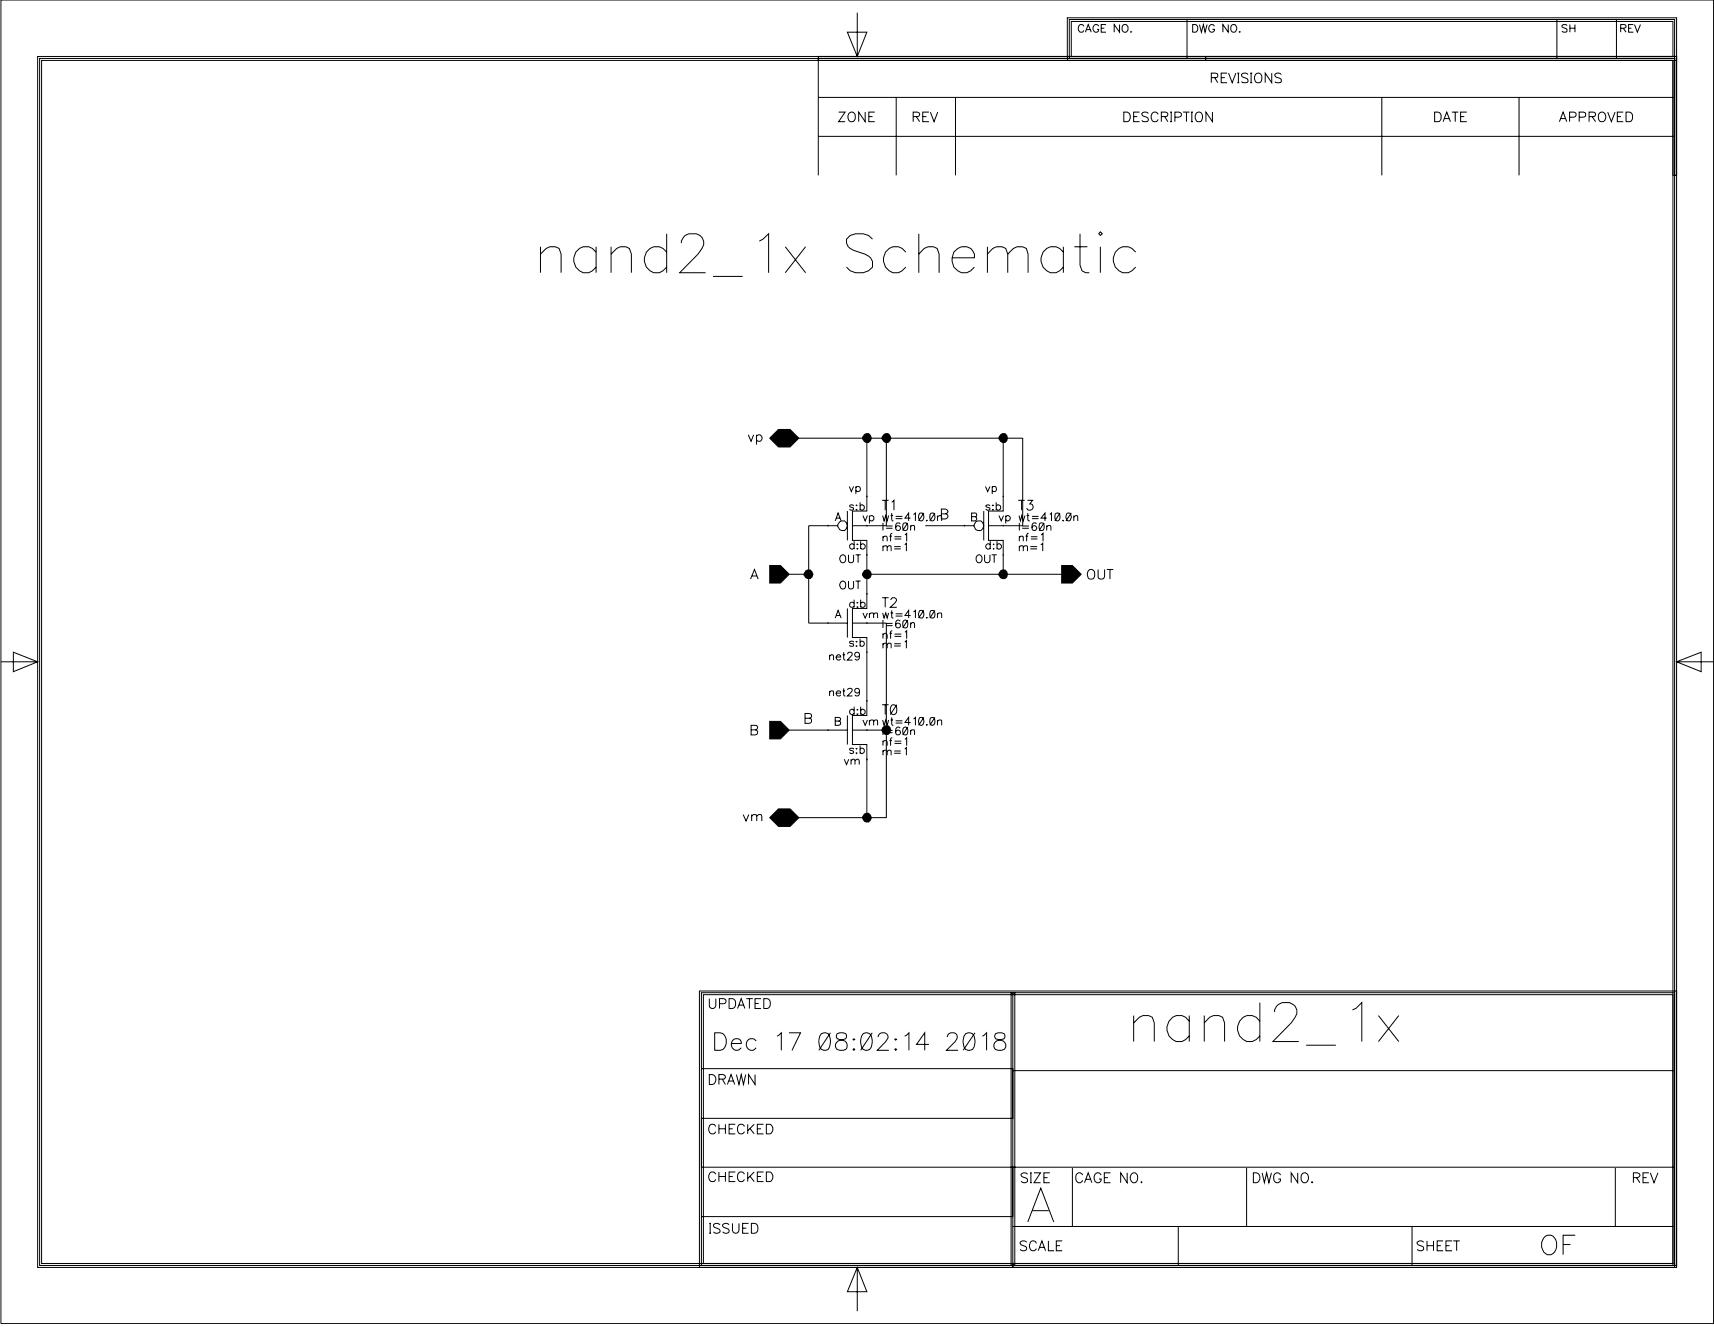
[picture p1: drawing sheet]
<svg xmlns="http://www.w3.org/2000/svg" width="514mm" height="398mm" viewBox="0 0 514 398" stroke-linecap="round" stroke-linejoin="round" font-family="sans-serif">
<g fill="none" stroke="#000" stroke-width=".3">
<path d="M11.3 16.9h491.5v362.6h-1.1v-361.4h-489.2v360.8h489.7v1.2h-490.9zM11.9 17.5h490.3v362h-490.3zM245.4 16.9h257.4v35.7h-1.1v-34.5h-256.3zM254.1 9.7h5.9l-2.9 7.2zM257.1 3.8v13.1M320.1 5.3h182.7v12.8h-141.2v-1.2h140.1v-10.5h-180.4v10.5h40.3v1.2h-41.5zM320.7 5.8h181.5v11.7h-181.5zM325.1 7.9a.88 .88 0 0 0-1-.5 .88 .88 0 0 0-.7 .8v.6a.88 .88 0 0 0 .7 .9 .88 .88 0 0 0 1-.6M325.5 9.7l.8-2.3 1 2.3M325.8 8.9h1.1M329.5 7.9l-.4-.4a1.1 1.1 0 0 0-1.4 1 1.1 1.1 0 0 0 1.4 1.1l.4-.8h-.5M330.2 8.5h1"/>
<path d="M331.7 7.4h-1.5v2.3h1.5M335.7 7.4v2.3l-1.6-2.3v2.3M336.9 7.5a1.1 1.1 0 0 1 1.4 1 1.1 1.1 0 0 1-1.4 1.1l-.4-.8 .1-.9zM339 9.6h.3zM356 5.8v11.7M357.7 7.4h.7a1.22 1.22 0 0 1 .8 1.1 1.22 1.22 0 0 1-.8 1.2h-.7zM359.7 7.4l.6 2.3 .6-2.3 .5 2.3 .6-2.3M364.2 7.9a.88 .88 0 0 0-1-.5 .88 .88 0 0 0-.7 .8v.6a.85 .85 0 0 0 .8 .9 .85 .85 0 0 0 .9-.9h-.6M368.3 7.4v2.3l-1.6-2.3v2.3M369.5 7.5a.79 .79 0 0 1 1.1 .2 1.11 1.11 0 0 1 .2 1.4 1.11 1.11 0 0 1-1.3 .5l-.4-.8 .1-.9zM371.6 9.6h.3zM466.9 5.8v11.7"/>
<path d="M469.9 7.7a.88 .88 0 0 0-1.5 .2l.1 .2 1.3 .5 .1 .7a.97 .97 0 0 1-1.5 0M470.8 8.5h1.5M470.8 7.4v2.3M472.3 7.4v2.3M484.7 5.8v11.7M486 8.5h1l.6-.5v-.2l-.2-.3-1.4-.1v2.3M486.8 8.5l.8 1.2M488.4 8.5h.8M489.8 7.4h-1.4v2.3h1.4M490.2 7.4l.8 2.3 .9-2.3M513.9 0v396.9h-513.6v-396.9M245.4 29.2h256.8"/>
<path d="M251.5 33.6h1.9l-1.9 2.9h1.9M254.5 34a1.2 1.2 0 0 1 1.6-.1 1.2 1.2 0 0 1 .4 1.5 1.1 1.1 0 0 1-1.1 1.1 1.1 1.1 0 0 1-1.1-1.1zM259.4 33.6v2.9l-1.9-2.9v2.9M260.5 35h1.1M262.3 33.6h-1.8v2.9h1.8M268.8 29.2v23.4M273.8 35h1.3a.68 .68 0 0 0 .6-.4 .68 .68 0 0 0-.1-.7l-.5-.3h-1.3v2.9M274.8 35l1 1.5M276.7 35h1.1M278.6 33.6h-1.9v2.9h1.9M279 33.6l1.1 2.9 1.1-2.9M286.5 29.2v23.4"/>
<path d="M337 33.6h1a1.55 1.55 0 0 1 1 1.5 1.55 1.55 0 0 1-1 1.4h-1zM340 35h1.1M341.7 33.6h-1.7v2.9h1.7M344.4 34a1.1 1.1 0 0 0-1.1-.4 1.1 1.1 0 0 0-.9 .7l.3 .4 1.4 .6 .3 .8a1.26 1.26 0 0 1-2 0M347.3 34.3a1.09 1.09 0 0 0-1.2-.7 1.09 1.09 0 0 0-.9 1.1v.7a1.09 1.09 0 0 0 .9 1.1 1.09 1.09 0 0 0 1.2-.7M348.3 35h1.2a.74 .74 0 0 0 .7-.9l-.7-.5h-1.2v2.9M349.3 35l.9 1.5M350.9 33.6h.6M350.9 36.5h.6M351.2 33.6v2.9M352.3 35.1h1.2l.6-.2 .2-.8-.8-.5h-1.2v2.9M354.8 33.6h1.9"/>
<path d="M355.8 33.6v2.9M357.2 33.6h.5M357.2 36.5h.5M357.4 33.6v2.9M358.7 34a1.2 1.2 0 0 1 1.5-.1 1.2 1.2 0 0 1 .4 1.5 1.1 1.1 0 0 1-1.1 1.1 1.1 1.1 0 0 1-1.1-1.1zM363.2 23.3l1.7-.1 .3-.4-.1-.6-.6-.3h-1.3v2.9M363.6 33.6v2.9l-2-2.9v2.9M364.3 23.3l.9 1.5M366.2 23.3h1.1M368 21.9h-1.8v2.9h1.8M368.4 21.9l1.1 2.9 1.1-2.9M371 21.9h.6"/>
<path d="M371 24.8h.6M371.4 21.9v2.9M374.3 22.4a1.1 1.1 0 0 0-1.1-.5 1.1 1.1 0 0 0-.9 .7l.3 .4 1.1 .5a.73 .73 0 0 1 .5 .5 .73 .73 0 0 1-.2 .7 1.65 1.65 0 0 1-1.7-.2M374.9 21.9h.6M374.9 24.8h.6M375.2 21.9v2.9M376.5 22.4a1.2 1.2 0 0 1 1.5-.2 1.2 1.2 0 0 1 .4 1.5 1.1 1.1 0 0 1-1.1 1.1 1.1 1.1 0 0 1-1.1-1.1zM381.4 21.9v2.9l-2-2.9v2.9M384.2 22.4a1.1 1.1 0 0 0-1-.5 1.1 1.1 0 0 0-.9 .7l.3 .4 1.4 .6a.7 .7 0 0 1 0 1.1 1.65 1.65 0 0 1-1.7-.2M414.4 29.2v23.4M430.2 33.6h1a1.55 1.55 0 0 1 1 1.5 1.55 1.55 0 0 1-1 1.4h-1zM432.8 36.5l1.1-2.9 1.1 2.9"/>
<path d="M433.2 35.6h1.3M435.4 33.6h1.9M436.4 33.6v2.9M438 35h1.1M439.9 33.6h-1.9v2.9h1.9M455.5 29.2v23.4M467.6 36.5l1.1-2.9 1.1 2.9M468.1 35.6h1.3M470.7 35.1h1.3a.77 .77 0 0 0 .6-.5 .77 .77 0 0 0-.2-.8l-1.7-.2v2.9M473.6 35.1h1.2l.6-.2v-1l-.6-.3h-1.2v2.9M476.5 35h1.3a.74 .74 0 0 0 .7-.9l-.7-.5h-1.3v2.9M477.5 35l1 1.5"/>
<path d="M479.6 34a1.2 1.2 0 0 1 1.5-.1 1.2 1.2 0 0 1 .4 1.5 1.1 1.1 0 0 1-1.1 1.1 1.1 1.1 0 0 1-1.1-1.1zM482.1 33.6l1.1 2.9 1.1-2.9M485 35h1.1M486.8 33.6h-1.8v2.9h1.8M487.6 33.6h1a1.55 1.55 0 0 1 1 1.5 1.55 1.55 0 0 1-1 1.4h-1zM245.4 40.9h256.8M245.4 52.6v-35.1h256.8v35.1M162.1 76.2l1.7-1.7 1.1-.5h1.7l1.1 .5 .6 1.7v5.6M162.1 74v7.8M178.8 75.6a3.7 3.7 0 0 0-4.6-1.4 3.7 3.7 0 0 0-2.1 4.2 3.6 3.6 0 0 0 2.7 3.4 3.6 3.6 0 0 0 4-1.7M178.8 74v7.8M183.2 76.2l1.7-1.7 1.1-.5h1.6l1.2 .5 .5 1.7v5.6"/>
<path d="M183.2 74v7.8M199.9 75.6a3.7 3.7 0 0 0-4.5-1.4 3.7 3.7 0 0 0-2.2 4.2 3.6 3.6 0 0 0 2.7 3.4 3.6 3.6 0 0 0 4-1.7M199.9 70.1v11.7M204.3 72.9a2.95 2.95 0 0 1 2.3-2.8h2.2a2.81 2.81 0 0 1 1.7 4.4l-1.2 1.7-5.5 5.6h7.8M227.7 72.3l1.1-.6 1.7-1.6v11.7M235.5 74l6.1 7.8M241.6 74l-6.1 7.8M261.6 71.7a5.6 5.6 0 0 0-6.6-1.1l-1.1 1.1a2.88 2.88 0 0 0 2.2 3.4l3.3 1.1a3.2 3.2 0 0 1 2.2 3.9 5.1 5.1 0 0 1-7.7 0M271.6 75.6a3.7 3.7 0 0 0-4.5-1.4 3.7 3.7 0 0 0-2.1 4.2 3.6 3.6 0 0 0 2.7 3.4 3.6 3.6 0 0 0 3.9-1.7M275.5 76.2l1.6-1.7 1.2-.5h1.6l1.1 .5 .6 1.7v5.6M275.5 70.1v11.7M285.5 77.3h6.7a3.1 3.1 0 0 0-1.5-3.1 3.1 3.1 0 0 0-3.5 .3 4 4 0 0 0-1.5 4.7 4 4 0 0 0 4.2 2.6l1.2-.6 1.1-1.1"/>
<path d="M296.1 76.2l1.6-1.7 1.1-.5h1.7l1.1 .5 .6 1.7v5.6M296.1 74v7.8M302.2 76.2l1.7-1.7 1.1-.5h1.6l1.2 .5 .5 1.7v5.6M318.9 75.6a3.7 3.7 0 0 0-4.5-1.4 3.7 3.7 0 0 0-2.2 4.2 3.6 3.6 0 0 0 2.7 3.4 3.6 3.6 0 0 0 4-1.7M318.9 74v7.8M322.2 74h3.9M323.9 70.1v9.4l.6 1.7 1.1 .6h1.1M330 69.5l.6 .6-.6 .5-.5-.5zM330 74v7.8M340.6 75.6a3.7 3.7 0 0 0-4.6-1.4 3.7 3.7 0 0 0-2.1 4.2 3.6 3.6 0 0 0 2.7 3.4 3.6 3.6 0 0 0 4-1.7M213.8 82.9h8.9M224.4 130.4l.8 1.9 .8-1.9"/>
<path d="M226.9 130.8a.94 .94 0 0 1 1.3-.1 .94 .94 0 0 1 0 1.4 .94 .94 0 0 1-1.3-.2M226.9 130.4v2.9M230.8 131.4l2.7-2.6h3.4l2.7 2.6-2.7 2.6h-3.4zM236.7 131.4h70v26.2h-10.3M260 131.4v21.8h-4.4v8.9h4.4v20.4h-4.4v8.7h4.4v23.3h-4.4v8.8h4.4v21.9M265.8 131.4v26.2h-10.2M300.8 131.4v21.8h-4.4v8.9h4.4v10.1M250.5 156.2l.8-2.4 1 2.4M250.8 155.4h1.1M251.2 157.6h-8.7v29.3h11.6M254.1 153.2v8.9M254.7 145.9l.6 1.5 .7-1.5"/>
<path d="M256 151.7a.67 .67 0 0 0-1.2 0l.1 .3 1 .3 .1 .4a.67 .67 0 0 1-1.2 0M256.7 146.2a.75 .75 0 0 1 1.1-.1 .75 .75 0 0 1 0 1.1 .75 .75 0 0 1-1.1-.1M256.7 145.9v2.3M256.7 152.8h.3l-.1 .2zM256.9 151.4v.2h-.2zM257.9 151.7a.73 .73 0 0 1 1.1 0 .73 .73 0 0 1 0 1 .73 .73 0 0 1-1.1 0M257.9 150.6v2.4M258.8 154.6l.6 1.6 .7-1.6M260.7 154.9l.5-.3a.81 .81 0 0 1 .9 .8 .81 .81 0 0 1-.9 .8l-.5-.3M260.7 154.6v2.4M264.5 150h2M264.7 154.6l.4 1.6 .5-1.6 .5 1.6 .4-1.6"/>
<path d="M264.8 156.8v2.3M265.5 150v3M265.7 157.7h2M265.7 158.4h2M267.1 154.6h.7M267.4 153.8v1.9l.1 .3 .4 .2M267.4 150.6l.7-.6v3M267.6 159.9l-.4 .2-.1 .3v1.9M268.6 154.9h2M268.6 155.5h2M269.9 157.1l-.1-.2a.81 .81 0 0 0-1.1 .3 1.36 1.36 0 0 0 .6 1.9 .73 .73 0 0 0 .7-.7 .73 .73 0 0 0-.6-.8 .73 .73 0 0 0-.8 .7M271 156.9a.81 .81 0 0 1 1.1 .3v1.5a.75 .75 0 0 1-.6 .4 .75 .75 0 0 1-.7-.4l-.1-1z"/>
<path d="M272.2 156.8l-1.5 2.3M273.1 155.4h-1.7l1.1-1.6v2.4M273.1 158a.78 .78 0 0 1 1.1-.4l.1 1.5M273.1 157.6v1.5M273.9 154.3l.6-.5v2.4M275.8 153.9a.78 .78 0 0 1 1.1 .4 1.26 1.26 0 0 1-.8 1.9 1.54 1.54 0 0 1-.3-2.3zM277.1 153.8l-1.7 2.4M277.5 157.6h14.6M277.9 156h.2l-.2 .2zM279.2 153.9a.81 .81 0 0 1 1.1 .4l.1 .6a1.03 1.03 0 0 1-.9 1.3 1.54 1.54 0 0 1-.3-2.3zM280.4 153.8l-1.6 2.4M281.1 155.1l.6-.5 .6 .2 .1 1.4"/>
<path d="M281.1 154.6v1.6M282.3 154.1h1.3a.76 .76 0 0 1 .7 .8 .76 .76 0 0 1-.7 .7h-1.3v-2.9l1.6 .1a.68 .68 0 0 1 .3 .8 .68 .68 0 0 1-.6 .5M291.4 154.9h1l.4 .3v.8l-.4 .2h-1v-2.4l1.3 .1 .1 .9-.4 .1M295 153.2v8.9M295.5 145.9l.7 1.5 .7-1.5M296.9 151.7a.73 .73 0 0 0-1.3 0l.3 .4 .9 .2 .1 .4a.73 .73 0 0 1-1.3 0M297.5 146.2a.71 .71 0 0 1 1.1-.1 .71 .71 0 0 1 0 1.1 .71 .71 0 0 1-1.1-.1M297.5 145.9v2.3M297.7 151.4l.2 .2h-.2zM297.7 152.7l.2 .1-.2 .2zM298.7 151.7l.8-.3 .5 .3 .1 .4-.1 .6-.5 .3-.8-.3M298.7 150.6v2.4"/>
<path d="M299.6 154.6l.7 1.6 .6-1.6M301.6 154.9a.76 .76 0 0 1 1.1-.1 .76 .76 0 0 1 0 1.2 .76 .76 0 0 1-1.1-.1M301.6 154.6v2.4M305.3 150h2M305.6 154.6l.4 1.6 .4-1.6 .5 1.6 .5-1.6M305.7 156.8v2.3M306.4 150v3M306.5 157.7h2.1M306.5 158.4h2.1M307.9 154.6h.7M308.1 150h1.6l-.9 1.1a.97 .97 0 0 1 .8 1.6 .97 .97 0 0 1-1.7-.3M308.2 153.8l.1 2.2 .5 .2"/>
<path d="M308.5 159.9h-.3l-.3 .5v1.9M309.5 154.9h1.9M309.5 155.5h1.9M310.8 157.1l-.1-.2a.78 .78 0 0 0-1.1 .3 1.44 1.44 0 0 0 .5 1.9 .7 .7 0 0 0 .8-.6 .7 .7 0 0 0-.6-.8 .7 .7 0 0 0-.8 .6M311.9 156.9a.86 .86 0 0 1 1.2 .8l-.1 1a.75 .75 0 0 1-.6 .4 .75 .75 0 0 1-.7-.4l-.1-1zM313.1 156.8l-1.5 2.3M313.9 155.4h-1.7l1.2-1.6v2.4M313.9 158a.81 .81 0 0 1 1.1-.4l.2 1.5M313.9 157.6v1.5M314.8 154.3l.5-.5v2.4M316.7 153.9a.81 .81 0 0 1 1.1 .4l.1 .6a1.03 1.03 0 0 1-.9 1.3 1.54 1.54 0 0 1-.3-2.3zM317.9 153.8l-1.6 2.4"/>
<path d="M318.8 156v.2zM320 153.9a.78 .78 0 0 1 1.1 .4 1.26 1.26 0 0 1-.8 1.9 1.54 1.54 0 0 1-.3-2.3zM321.3 153.8l-1.7 2.4M322 155.1l.6-.5 .5 .2 .1 1.4M322 154.6v1.6M225.1 173.7l1.2-2.9 1.1 2.9M225.5 172.7h1.4M230.8 169.6h3.2l2.7 2.6-2.7 2.6h-3.2zM236.7 172.2h5.8M252.1 174.6l.4-.4a1.19 1.19 0 0 1 1.1 1.2 1.19 1.19 0 0 1-1.1 1.2l-.7-.9zM252.1 166.7l.4-.3a1.19 1.19 0 0 1 1.1 1.2 1.19 1.19 0 0 1-1.1 1.1l-.7-.9zM254.5 174.2v1.7a.77 .77 0 0 0 .7 .7 .77 .77 0 0 0 .8-.7v-1.7"/>
<path d="M254.5 166.4v1.7a.77 .77 0 0 0 .7 .7 .77 .77 0 0 0 .8-.7v-1.7M256.1 163.4l-.5-.3a.81 .81 0 0 0-.8 .8 .81 .81 0 0 0 .8 .8l.5-.4M256.1 162.3v2.4M256.1 179.8v2.3M256.6 174.2h1.5M256.6 166.4h1.5M257.1 163.1l.1 .1-.1 .1zM257.1 164.4l.1 .1-.1 .2zM257.3 166.4v2.3M257.3 174.2v2.4M258.1 163.4l.8-.3 .5 .3v.3v.6l-.5 .4-.8-.4M258.1 162.3v2.4"/>
<path d="M258.1 179.8v2.3M260 172.2h58.4M264.5 179.2h2M264.8 164.1a.81 .81 0 0 1 1.1-.4l.2 1.6M264.8 161.2a.81 .81 0 0 1 1.1-.3l.2 1.4M264.8 160.8v1.5M264.8 163.7v1.6M265.5 179.2v2.9M266.1 164.1l.5-.4h.6v1.6M266.7 160.8h.8M267.2 179.9l.5-.7a1.03 1.03 0 0 1 1.1 .6l-.4 1-1.4 1.3h1.9M268.2 163.9h1.9"/>
<path d="M268.2 164.6h1.9M268.3 161h2M268.3 161.6h2M271.3 163.3l.5-.4v2.4M271.4 160.4l.5-.5v2.4M293 166.7a.95 .95 0 0 1 1.2-.1 .95 .95 0 0 1 .3 1.2l-.4 .9a1.16 1.16 0 0 1-1.3-.6 1.16 1.16 0 0 1 .2-1.4zM295.3 166.4v1.7a.81 .81 0 0 0 .8 .7 .81 .81 0 0 0 .8-.7v-1.7M297 163.4a.76 .76 0 0 0-1.2-.1 .76 .76 0 0 0 0 1.1 .76 .76 0 0 0 1.2-.1M297 162.3v2.4M297.4 166.4h1.5M298 163.1v.2zM298 164.4v.3z"/>
<path d="M298.1 166.4v2.3M299 163.4a.76 .76 0 0 1 1.1-.1 .76 .76 0 0 1 0 1.1 .76 .76 0 0 1-1.1-.1M299 162.3v2.4M305.7 164.1l.5-.4h.6l.1 1.6M305.7 161.2l.5-.4 .6 .1 .1 1.4M305.7 160.8v1.5M305.7 163.7v1.6M306.9 164.1a.89 .89 0 0 1 1.1-.4l.1 1.6M307.5 160.8h.8M309 163.9h2M309 164.6h2M309.1 161h2"/>
<path d="M309.1 161.6h2M312.1 163.3l.6-.4v2.4M312.2 160.4l.6-.5v2.4M318.4 169.6h3.2l2.6 2.6-2.6 2.6h-3.2zM326.3 171.2a1.2 1.2 0 0 1 1.6-.2 1.2 1.2 0 0 1 .4 1.6 1.1 1.1 0 0 1-1.1 1.1 1.1 1.1 0 0 1-1.1-1.1zM329.3 170.8v2.1a1 1 0 0 0 1 .8 1 1 0 0 0 .9-.8v-2.1M331.9 170.8h2M332.9 170.8v2.9M.3 198.5h11M4 195.6l7.3 2.9-7.3 2.9zM248.8 196.8l.5-.5 .6 .2 .1 1.5M248.8 196.3v1.7"/>
<path d="M250.5 185.3l.8-2.3 1 2.3M250.7 197h1.4a.68 .68 0 0 0-.7-.7 .68 .68 0 0 0-.7 .7l.2 .6a.67 .67 0 0 0 1.2 0M250.8 184.6h1.1M252.7 196.3h.7M253 195.6v1.8l.1 .4 .4 .2M254.1 182.5v8.7M254.2 196.2l.4-.6 .9 .2v.7l-1.4 1.5h1.5M255.6 186.9h10.2v58.3h-29.1M256 192.6a.67 .67 0 0 0-1.2 0l.1 .3 1 .2 .1 .4a.67 .67 0 0 1-1.2 0M256.1 180.9a.76 .76 0 0 0-1.1-.1 .76 .76 0 0 0 0 1.2 .76 .76 0 0 0 1.1-.1M256.7 192.4h.3l-.1 .1zM256.7 193.7h.3z"/>
<path d="M257 180.7h.2l-.1 .1zM257 182h.2zM257.8 196.3a.72 .72 0 0 1-1.1 .6 .72 .72 0 0 1-.2-1.1 .72 .72 0 0 1 1.2 .1l.1 .4a1.15 1.15 0 0 1-.9 1.7l-.5-.4M257.9 192.6a.71 .71 0 0 1 1.1-.1 .71 .71 0 0 1 0 1.1 .71 .71 0 0 1-1.1-.1M257.9 191.5v2.3M258.1 180.9a.76 .76 0 0 1 1.1-.1 .76 .76 0 0 1 0 1.2 .76 .76 0 0 1-1.1-.1M258.8 183.8l.6 1.5 .7-1.5M260.7 184.2a.89 .89 0 0 1 1.2-.3l.1 1.4M260.7 183.8v1.5M262 184.2l.5-.4 .6 .1 .1 1.4M264.7 183.8l.4 1.5 .5-1.5 .5 1.5 .4-1.5M264.8 193.3a.81 .81 0 0 1 1.1-.3l.2 1.4"/>
<path d="M264.8 190.4l.6-.5h.3l.4 .5v1.1M264.8 185.9v2.4M264.8 189.9v1.6M264.8 192.9v1.5M265.7 186.9h2M265.7 187.6h2M266.1 193.3l.5-.4 .6 .1v1.4M266.7 189.9h.8M267.1 183.8h.7M267.4 183v1.9l.1 .4h.4M267.6 189.1l-.5 .5v1.9M268.2 193h1.9"/>
<path d="M268.2 193.7h1.9M268.3 190.2h2M268.3 190.8h2M268.6 184.1h2M268.6 184.7h2M269.9 186.3a.65 .65 0 0 0-1-.2l-.2 .3a1.36 1.36 0 0 0 .6 1.9 .73 .73 0 0 0 .7-.7 .73 .73 0 0 0-.6-.8 .73 .73 0 0 0-.8 .7M271 186.1l.4-.2a1.3 1.3 0 0 1 .8 1.2 1.3 1.3 0 0 1-.6 1.2l-.6-.1-.2-.3-.1-1zM271.3 192.5l.5-.4v2.3M271.4 189.6l.5-.5v2.4M272.2 185.9l-1.5 2.4M273.1 184.6h-1.7l1.1-1.6v2.3M273.1 187.2l.5-.5 .6 .2 .1 1.4"/>
<path d="M273.1 186.7v1.6M273.9 183.5l.6-.5v2.3M275.8 183.1a.78 .78 0 0 1 1.1 .4 1.15 1.15 0 0 1-.8 1.8 1.43 1.43 0 0 1-.3-2.2zM277.1 183l-1.7 2.3M277.8 185.3h.3zM279.2 183.1a.81 .81 0 0 1 1.1 .4l.1 .6a.93 .93 0 0 1-.9 1.2 1.43 1.43 0 0 1-.3-2.2zM280.4 183l-1.6 2.3M281.1 184.2a.89 .89 0 0 1 1.2-.3l.1 1.4M281.1 183.8v1.5M502.8 198.5l7.3-2.9v5.8zM502.8 198.5h11.1M225.2 218.9l1.7 .1a.77 .77 0 0 1 .3 .9 .77 .77 0 0 1-.7 .5h-1.3v-2.9l1.7 .1 .3 .7-.3 .4-.4 .2"/>
<path d="M230.8 216.3h3.2l2.7 2.6-2.7 2.7h-3.2zM236.7 218.9h17.4M241.4 215.4h1.3l.6 .2v1l-.6 .3h-1.3v-2.9h1.3l.6 .2v.9l-.6 .3M248.8 207.6l.5-.4 .6 .1 .1 1.4M248.8 207.2v1.5M250.5 216.2h1a.63 .63 0 0 1 .6 .4 .63 .63 0 0 1-.1 .7l-.5 .2h-1v-2.4h1l.5 .3v.6l-.5 .2M250.7 207.9h1.4a.68 .68 0 0 0-.7-.8 .68 .68 0 0 0-.7 .8v.1a.73 .73 0 0 0 .6 .7 .73 .73 0 0 0 .8-.3M252.7 207.2h.7M253 206.4v1.9l.1 .3 .4 .1M254.1 214.5v8.8M254.2 206.9l.1-.3 .3-.2 .9 .2v.7l-1.4 1.4h1.5M255.6 218.9h10.2"/>
<path d="M256.1 213l-.5-.3a.81 .81 0 0 0-.8 .8 .81 .81 0 0 0 .8 .8l.5-.3M256.1 211.9v2.4M257.1 212.7l.1 .2h-.1zM257.1 214l.1 .1-.1 .2zM257.8 207.2a.72 .72 0 0 1-1.1 .6 .72 .72 0 0 1-.2-1.2 .72 .72 0 0 1 1.2 .2l.1 .4a1.09 1.09 0 0 1-.7 1.5l-.5-.1-.2-.2M258.1 213l.8-.3 .5 .3v.4v.6l-.5 .3-.8-.3M258.1 211.9v2.4M258.8 215.9l.6 1.6 .7-1.6M260.7 216.3a.89 .89 0 0 1 1.2-.3l.1 1.5M260.7 215.9v1.6M262 216.3l.5-.4 .6 .1 .1 1.5M264.5 211.3h2"/>
<path d="M264.7 215.9l.4 1.6 .5-1.6 .5 1.6 .4-1.6M264.8 218v2.4M265.5 211.3v3M265.7 219h2M265.7 219.7h2M267.1 215.9h.7M267.4 215.1v1.9l.1 .3 .4 .2M267.4 211.5a.95 .95 0 0 1 1.4 .4 2.59 2.59 0 0 1-.3 2.2 .86 .86 0 0 1-1.3-.4 2.23 2.23 0 0 1 .2-2.2zM268.6 216.2h2M268.6 216.8h2M268.9 211.3l-1.9 3M269.9 218.4a.65 .65 0 0 0-1-.2l-.2 .3a1.36 1.36 0 0 0 .6 1.9 .73 .73 0 0 0 .7-.7 .73 .73 0 0 0-.6-.8 .73 .73 0 0 0-.8 .7"/>
<path d="M271 218.2l.4-.2a1.3 1.3 0 0 1 .8 1.1 1.3 1.3 0 0 1-.6 1.3l-.6-.1-.2-.3-.1-1zM272.2 218l-1.5 2.4M273.1 216.7h-1.7l1.1-1.6v2.4M273.1 219.3a.78 .78 0 0 1 1.1-.4l.1 1.5M273.1 218.9v1.5M273.9 215.6l.6-.5v2.4M275.8 215.2a.78 .78 0 0 1 1.1 .4 1.26 1.26 0 0 1-.8 1.9 1.54 1.54 0 0 1-.3-2.3zM277.1 215.1l-1.7 2.4M277.8 217.3h.3l-.2 .2zM279.2 215.2a.81 .81 0 0 1 1.1 .4l.1 .6a1.03 1.03 0 0 1-.9 1.3 1.54 1.54 0 0 1-.3-2.3zM280.4 215.1l-1.6 2.4M281.1 216.3a.89 .89 0 0 1 1.2-.3l.1 1.5"/>
<path d="M281.1 215.9v1.6M253.2 227.7l.7 1.6 .6-1.6M255.2 228.1l.5-.4 .6 .1 .1 1.5M255.2 227.7v1.6M256 224.7a.67 .67 0 0 0-1.2 0l.1 .3 1 .3 .1 .3a.67 .67 0 0 1-1.2 0M256.4 228.1l.9-.4 .4 .4v1.2M256.7 224.5h.3l-.1 .1zM256.7 225.8h.3l-.1 .2zM257.9 224.7a.73 .73 0 0 1 1.1-.1 .73 .73 0 0 1 0 1.1 .73 .73 0 0 1-1.1-.1M257.9 223.6v2.4M264.8 225.4a.81 .81 0 0 1 1.1-.4l.2 1.5M264.8 222.5a.81 .81 0 0 1 1.1-.3l.2 1.4"/>
<path d="M264.8 222.1v1.5M264.8 225v1.5M266.1 225.4l.5-.4h.6v1.5M266.7 222.1h.8M267.6 221.2l-.4 .2-.1 .3v1.9M268.2 225.2h1.9M268.2 225.9h1.9M268.3 222.2h2M268.3 222.9h2M271.3 224.6l.5-.4v2.3M271.4 221.7l.5-.5v2.4M222.9 244.3l.8 1.9 .9-1.9"/>
<path d="M225.4 244.8a1.02 1.02 0 0 1 1.4-.5l.1 1.9M225.4 244.3v1.9M226.9 244.8a1.02 1.02 0 0 1 1.4-.5l.2 1.9M230.8 245.2l2.7-2.6h3.4l2.7 2.6-2.7 2.6h-3.4zM209.7 297.2h293.1v82.9h-199.1v-1.2h198v-80.6h-290.8v80.6h92.8v1.2h-94zM210.3 297.7h291.9v81.8h-291.9zM212.7 299.5v2.1a.98 .98 0 0 0 1 .9 .98 .98 0 0 0 1-.9v-2.1M218.6 299.5h1.1a1.61 1.61 0 0 1 .9 1.4 1.61 1.61 0 0 1-.9 1.5h-1.1zM223.8 299.5h1.9M224.7 299.5v2.9M228.2 299.5h-1.8v2.9h1.8M229.1 299.5h1a1.61 1.61 0 0 1 .9 1.4 1.61 1.61 0 0 1-.9 1.5h-1z"/>
<path d="M303.2 297.7h1.1v81.8h-1.1zM303.7 297.7v81.8M214.3 309.7h1.7a2.78 2.78 0 0 1 1.9 2.6 2.78 2.78 0 0 1-1.9 2.7h-1.7zM215.8 301h1.2a.76 .76 0 0 0 .7-.5 .76 .76 0 0 0-.2-.8l-.5-.2h-1.2v2.9M219.3 312.9h3a1.53 1.53 0 0 0-1.8-1.5 1.53 1.53 0 0 0-1.2 2 1.59 1.59 0 0 0 1.2 1.5 1.59 1.59 0 0 0 1.8-.7M221.2 302.4l1.1-2.9 1.1 2.9M221.6 301.4h1.4M226.4 300.9h1.1M226.8 312.2a1.68 1.68 0 0 0-2.3-.3 1.68 1.68 0 0 0-.5 2.2 1.68 1.68 0 0 0 2.3 .6l.5-.5M233 310.7l1.3-1v5.3M236.6 309.7h3.5l-2.6 5.3M246.3 310a1.63 1.63 0 0 1 2.5 .7 4.6 4.6 0 0 1-.4 4 1.73 1.73 0 0 1-2.6-.8 4.2 4.2 0 0 1 .5-3.9z"/>
<path d="M249 309.7l-3.4 5.3M251.1 310a1 1 0 0 0 .5 1.7l1 .2a1.54 1.54 0 0 1 1.4 1.4 1.54 1.54 0 0 1-1.2 1.7h-1a1.53 1.53 0 0 1-1.3-1.7 1.53 1.53 0 0 1 1.6-1.4l1-.2a1 1 0 0 0 .5-1.7l-.8-.3zM255.8 311.7l.3-.2 .2 .2-.2 .2zM255.8 314.7l.3-.2 .2 .2-.2 .3zM258.9 310a1.66 1.66 0 0 1 2.4 .7 4.3 4.3 0 0 1-.5 4 1.63 1.63 0 0 1-2.5-.8 4.2 4.2 0 0 1 .6-3.9zM261.6 309.7l-3.5 5.3M263.3 311a1.32 1.32 0 0 1 1.1-1.3h.9a1.26 1.26 0 0 1 .8 2l-3 3.3h3.5M268.3 311.7l.3-.2 .2 .2-.2 .2zM268.6 314.5l.2 .2-.2 .3-.3-.3zM271.3 310.7l1.3-1v5.3M278.6 313.2h-3.7l2.4-3.5v5.3M284.1 311a1.32 1.32 0 0 1 1-1.3h1a1.26 1.26 0 0 1 .8 2l-3.1 3.3h3.5"/>
<path d="M289.6 310a1.73 1.73 0 0 1 2.5 .7 4.3 4.3 0 0 1-.5 4 1.73 1.73 0 0 1-2.5-.8 4.2 4.2 0 0 1 .5-3.9zM292.4 309.7l-3.6 5.3M294.6 310.7l1.3-1v5.3M298.6 310a1 1 0 0 0 .5 1.7 2.45 2.45 0 0 1 2.5 1.5 1.38 1.38 0 0 1-1.3 1.8h-1a1.53 1.53 0 0 1-1.3-1.7 1.53 1.53 0 0 1 1.6-1.4l1-.2a1 1 0 0 0 .5-1.7l-.8-.3zM340 306.7l1.7-1.6 1.1-.6h1.7l1.1 .6 .5 1.6v5.6M340 304.5v7.8M356.6 306.2a3.7 3.7 0 0 0-4.5-1.5 3.7 3.7 0 0 0-2.1 4.2 3.6 3.6 0 0 0 2.7 3.4 3.6 3.6 0 0 0 3.9-1.7M356.6 304.5v7.8M361.1 306.7l1.6-1.6 1.2-.6h1.6l1.1 .6 .6 1.6v5.6M361.1 304.5v7.8M377.8 306.2a3.7 3.7 0 0 0-4.5-1.5 3.7 3.7 0 0 0-2.2 4.2 3.6 3.6 0 0 0 2.7 3.4 3.6 3.6 0 0 0 4-1.7M377.8 300.7v11.6"/>
<path d="M382.2 303.4a2.95 2.95 0 0 1 2.3-2.7h2.2a2.81 2.81 0 0 1 1.7 4.4l-1.2 1.6-5.5 5.6h7.8M391.7 313.4h8.9M405.6 302.9l1.1-.6 1.7-1.6v11.6M413.4 304.5l6.1 7.8M419.5 304.5l-6.1 7.8M210.3 320.5h93.4v14.9h-93.4v14.6h93.4v14.8h-93.4M212.7 322.2h.9a1.56 1.56 0 0 1 1.1 1.5 1.56 1.56 0 0 1-1.1 1.5h-.9zM214.7 337.8a1.09 1.09 0 0 0-1.3-.7 1.09 1.09 0 0 0-.9 1.1v.7a1.09 1.09 0 0 0 .9 1.1 1.09 1.09 0 0 0 1.3-.7M215.6 323.6l1.7-.1 .2-.7-.2-.4-.4-.2h-1.3v3M215.6 337.1v2.9M215.6 338.5h1.9M216.6 323.6l.9 1.6"/>
<path d="M217.5 337.1v2.9M218.1 325.2l1.1-3 1.1 3M218.6 324.2h1.3M218.6 338.5h1.1M220.5 337.1h-1.9v2.9h1.9M220.8 322.2l.8 3 .7-3 .7 3 .6-3M223.2 337.8a1.05 1.05 0 0 0-1.2-.7 1.05 1.05 0 0 0-.8 1.1 1.28 1.28 0 0 0 .2 1.4 1.28 1.28 0 0 0 1.4 .3l.4-.6M224.2 337.1v2.9M224.9 338.4l1.3 1.6M226.2 337.1l-2 2M226.4 322.2v3l-1.9-3v3M227.1 338.5h1.1"/>
<path d="M229 337.1h-1.9v2.9h1.9M229.8 337.1h.9a1.51 1.51 0 0 1 1.1 1.5 1.51 1.51 0 0 1-1.1 1.4h-.9zM303.7 321.1h198.5M214.7 352.1a1.09 1.09 0 0 0-1.3-.7 1.09 1.09 0 0 0-.9 1.2v.6a1.09 1.09 0 0 0 .9 1.1 1.09 1.09 0 0 0 1.3-.6M215.6 351.5v2.8M215.6 352.8h1.9M217.5 351.5v2.8M218.6 352.8h1.1M220.5 351.5h-1.9v2.8h1.9M223.2 352.1a1.05 1.05 0 0 0-1.2-.6 1.05 1.05 0 0 0-.8 1.1 1.28 1.28 0 0 0 .2 1.3 1.28 1.28 0 0 0 1.4 .3l.4-.5M224.2 351.5v2.8M224.9 352.7l1.3 1.6"/>
<path d="M226.2 351.5l-2 1.9M227.1 352.8h1.1M229 351.5h-1.9v2.8h1.9M229.8 351.5h.9a1.51 1.51 0 0 1 1.1 1.4 1.51 1.51 0 0 1-1.1 1.4h-.9zM303.7 350h198.5M308.1 352.1a1.12 1.12 0 0 0-1.9 .3 2.12 2.12 0 0 0 1.7 1 .7 .7 0 0 1 0 1.1 1.35 1.35 0 0 1-1.7-.3M308.9 351.7h.5M308.9 354.7h.5M309.1 351.7v3M310.1 351.7h1.9l-1.9 3h1.9M313 353.1h1.1M314.8 351.7h-1.8v3h1.8"/>
<path d="M321.6 350.3v17.5M324.6 352.4a1.05 1.05 0 0 0-1.5-.5 1.8 1.8 0 0 0 .3 2.8 1.08 1.08 0 0 0 1.2-.8M325.2 354.7l1.1-3 1.1 3M325.7 353.7h1.3M330.2 352.4a1.09 1.09 0 0 0-1.2-.7 1.09 1.09 0 0 0-.9 1.1v.8a1.06 1.06 0 0 0 1.1 1.1 1.06 1.06 0 0 0 1-1.1h-.6M331.2 353.1h1.1M333 351.7h-1.8v3h1.8M338 351.7v3l-1.9-3v3M339.3 352.1l.5-.4a1.52 1.52 0 0 1 1.5 1.1 1.52 1.52 0 0 1-.7 1.7 1.39 1.39 0 0 1-1.6-.6 1.39 1.39 0 0 1 .3-1.8zM342.2 354.5l.1-.2 .1 .2-.1 .2zM373.8 350.3v17.5M375.9 351.7h.9a1.56 1.56 0 0 1 1.1 1.5 1.56 1.56 0 0 1-1.1 1.5h-.9z"/>
<path d="M378.5 351.7l.7 3 .6-3 .7 3 .8-3M384 352.4a1.05 1.05 0 0 0-1.2-.7 1.05 1.05 0 0 0-.8 1.1 1.34 1.34 0 0 0 1.3 1.9 .88 .88 0 0 0 .7-1.1h-.7M389.2 351.7v3l-2-3v3M390.4 352.1l.3-.2a1.15 1.15 0 0 1 1.7 .9v.8a1.1 1.1 0 0 1-1.1 1.1 1.1 1.1 0 0 1-1.1-1.1zM393.3 354.5l.2-.2 .1 .2-.1 .2zM484.4 350.3v17.5M489.8 353.1l1.6-.1 .4-.4-.2-.6-.6-.3h-1.2v3M490.8 353.1l1 1.6M492.7 353.1h1.1M494.5 351.7h-1.8v3h1.8M494.9 351.7l1.1 3 1.2-3M212.7 366.9h.5"/>
<path d="M212.7 369.8h.5M213 366.9v2.9M215.9 367.3a1.08 1.08 0 0 0-1.1-.5 1.08 1.08 0 0 0-.8 .8l.5 .5a1.65 1.65 0 0 1 1.4 .9 1.08 1.08 0 0 1-.8 .8 1.08 1.08 0 0 1-1.1-.4M218.6 367.3a1.09 1.09 0 0 0-1-.5 1.09 1.09 0 0 0-.9 .8 1.89 1.89 0 0 0 1.7 1 .7 .7 0 0 1 0 1.1 1.35 1.35 0 0 1-1.7-.3M219.7 366.9v2.1a.98 .98 0 0 0 .9 .8 .98 .98 0 0 0 1-.8v-2.1M222.7 368.3h1.1M224.5 366.9h-1.8v2.9h1.8M225.3 366.9h1a1.62 1.62 0 0 1 1 1.4 1.62 1.62 0 0 1-1 1.5h-1zM303.7 367.8h198.5M307.9 372.5a1.08 1.08 0 0 0-1.1-.4 1.08 1.08 0 0 0-.9 .8l.3 .4 1.1 .4a.68 .68 0 0 1 .5 .5 .68 .68 0 0 1-.2 .7 1.29 1.29 0 0 1-1.7-.3M308.2 366.4l3.9-10.1 3.9 10.1M309.7 363.1h4.8"/>
<path d="M310.8 372.9a1.04 1.04 0 0 0-1.3-.8 1.04 1.04 0 0 0-.8 1.2 1.2 1.2 0 0 0 .4 1.5 1.2 1.2 0 0 0 1.6-.2l.1-.2M311.3 375.1l1.1-3 1.1 3M311.8 374.1h1.3M314.4 372.1v3h1.7M316.8 373.5h1.1M318.5 372.1h-1.7v3h1.7M353.3 367.8v11.7M423.4 367.8v11.7M426.9 372.5a1.09 1.09 0 0 0-1.1-.4 1.09 1.09 0 0 0-.8 .8 1.89 1.89 0 0 0 1.7 .9 .7 .7 0 0 1 0 1.1 1.35 1.35 0 0 1-1.7-.3M427.9 373.5h2M427.9 372.1v3M429.9 372.1v3"/>
<path d="M431 373.5h1.1M432.8 372.1h-1.8v3h1.8M433.6 373.5h1.1M435.5 372.1h-1.9v3h1.9M435.8 372.1h2M436.8 372.1v3M463.5 370.7a2.2 2.2 0 0 1 3.3 1.9 2.74 2.74 0 0 1-2.8 3.7 3.4 3.4 0 0 1-.5-5.6zM468.7 373.2h2.2M472.4 370.4h-3.7v5.9M257.1 380.1l2.9 7.2h-5.9zM257.1 380.1v13.1"/>
<circle cx="252.7" cy="157.6" r="1.45"/>
<circle cx="293.5" cy="157.7" r="1.48"/>
</g>
<g fill="#000">
<path d="M230.8 131.4l2.7-2.6h3.4l2.7 2.6-2.7 2.6h-3.4zM300 130.2l.6-.3h.8a1.72 1.72 0 0 1 0 2.9h-.8l-.6-.3-.6-.8v-.6zM248 157.6l.4-.3 .2 .3-.2 .3zM259.7 148.8l.3-.2 .3 .2-.3 .4zM260 157.3l.3 .3-.3 .3-.3-.3zM289.2 157.3l.3 .3-.3 .3-.3-.3zM300.8 148.6l.3 .2-.3 .4-.2-.4zM300.8 157.3l.3 .3-.3 .3-.2-.3zM230.8 169.6h3.2l2.7 2.6-2.7 2.6h-3.2zM259.7 178.1l.3-.3 .3 .3-.3 .3zM259.7 166.4l.3-.3 .3 .3-.3 .3zM300.8 166.1l.3 .3-.3 .3-.2-.3z"/>
<path d="M318.4 169.6h3.2l2.6 2.6-2.6 2.6h-3.2zM248 186.9l.4-.4 .2 .4-.2 .2zM259.7 195.6l.3-.3 .3 .3-.3 .2zM260 186.5l.3 .4-.3 .2-.3-.2zM248 218.9l.4-.3 .2 .3-.2 .3zM259.7 210.1l.3-.2 .3 .2-.3 .4zM260 218.6l.3 .3-.3 .3-.3-.3zM230.8 216.3h3.2l2.7 2.6-2.7 2.7h-3.2zM259.7 227.7l.3-.3 .3 .3-.3 .3zM230.8 245.2l2.7-2.6h3.4l2.7 2.6-2.7 2.6h-3.4z"/>
<circle cx="260" cy="131.3" r="1.48"/>
<circle cx="265.8" cy="131.3" r="1.48"/>
<circle cx="242.5" cy="172.2" r="1.48"/>
<circle cx="260" cy="172.2" r="1.48"/>
<circle cx="300.8" cy="172.2" r="1.45"/>
<circle cx="265.8" cy="219" r="1.48"/>
<circle cx="260" cy="245.2" r="1.48"/>
</g>
</svg>
